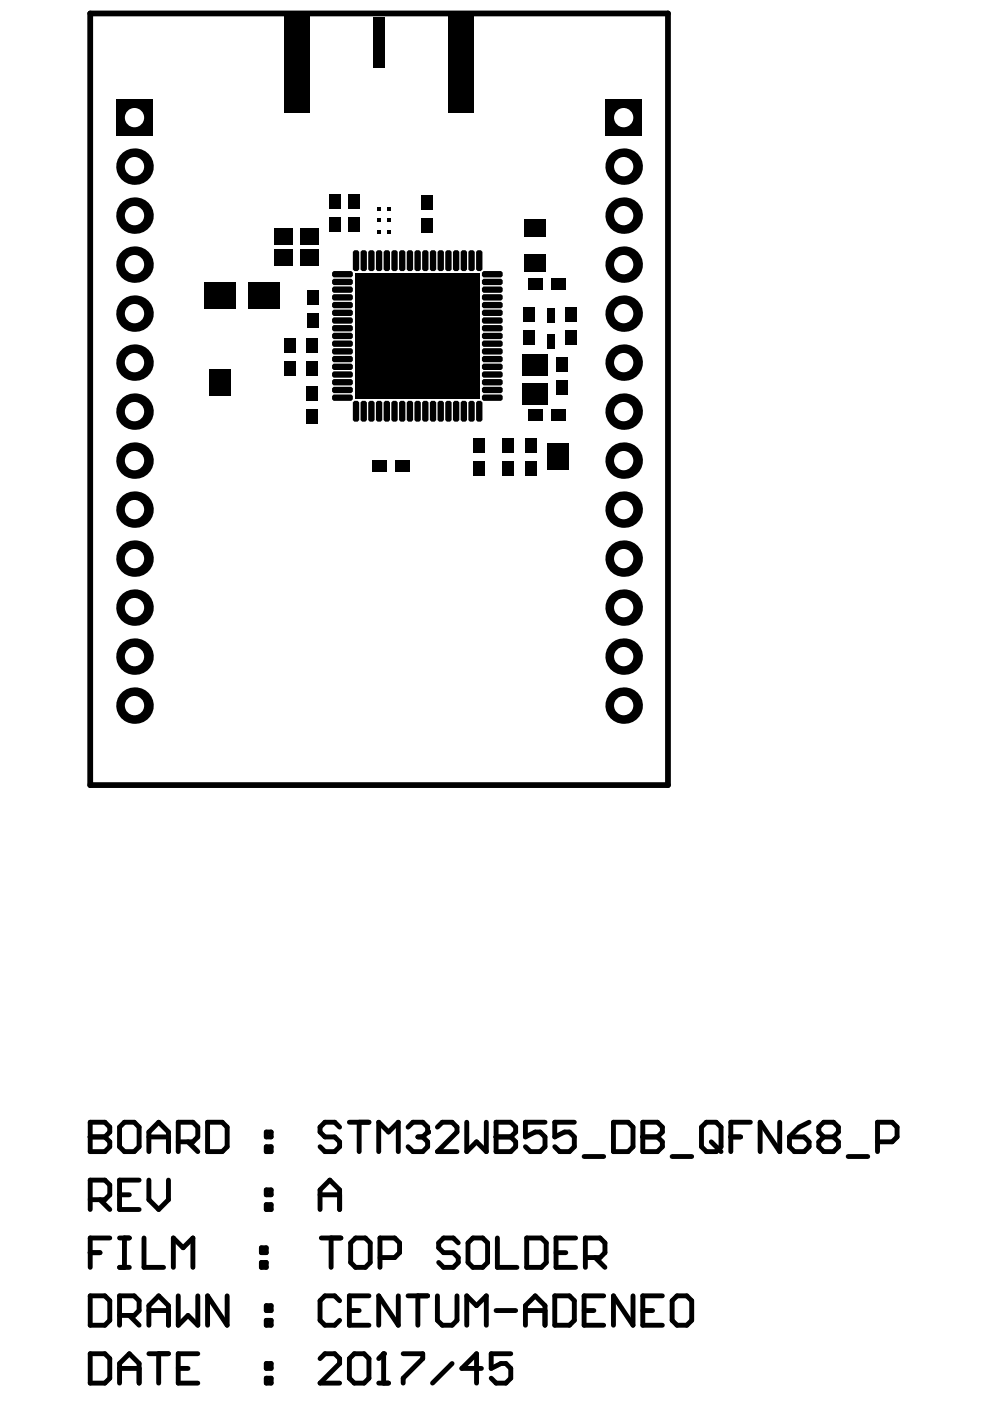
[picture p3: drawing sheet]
<svg xmlns="http://www.w3.org/2000/svg" width="210mm" height="297mm" viewBox="0 0 210 297" stroke-linecap="round" stroke-linejoin="round" font-family="sans-serif">
<g fill="none" stroke="#000" stroke-width="1">
<path d="M19.1 237.9h3.1l1.1 1.1v1l-1.1 1.1 1.1 1v1l-1.1 1.1h-3.1zM26.4 237.9h2.1l1 1.1v4.1l-1 1.1h-2.1l-1.1-1.1v-4.1zM44 237.9h3.1l1.1 1.1v4.1l-1.1 1.1h-3.1zM72 239l-1-1.1h-2.1l-1 1.1v1l1 1.1h2.1l1 1v1l-1 1.1h-2.1l-1-1.1M74.1 237.9h4.1M76.2 237.9v6.3M86.5 239l1.1-1.1h2l1.1 1.1v1l-1.1 1.1M92.7 239l1.1-1.1h2.1l1 1.1v1l-4.2 4.2h4.2M99 237.9v6.3l2-2.1 2.1 2.1v-6.3M105.2 237.9h3.1l1 1.1v1l-1 1.1 1 1v1l-1 1.1h-3.1zM115.6 237.9h-4.2v3.2l2.1-1.1h1l1.1 1.1v2l-1.1 1.1h-2.1l-1-1.1M121.8 237.9h-4.2v3.2l2.1-1.1h1l1.1 1.1v2l-1.1 1.1h-2l-1.1-1.1"/>
<path d="M130.1 237.9h3.1l1 1.1v4.1l-1 1.1h-3.1zM136.3 237.9h3.1l1 1.1v1l-1 1.1 1 1v1l-1 1.1h-3.1zM149.8 237.9h2l1.1 1.1v4.1l-1.1 1.1h-2l-1.1-1.1v-4.1zM159.1 237.9h-4.1v6.3M165.3 237.9v6.3l-4.1-6.3v6.3M171.5 237.9l-2 1.1-2.1 2.1M19.1 254.4h3.1l1.1-1.1v-2.1l-1.1-1h-3.1v6.2M19.1 241.1h3.1M21.2 254.4l2.1 2M25.3 253.3h2.1M29.5 250.2h-4.2v6.2h4.2M31.6 244.2v-4.2l2-2.1 2.1 2.1v4.2"/>
<path d="M31.6 250.2v4.2l2 2 2.1-2v-4.2M31.6 241.1h4.1M37.8 242.1h3.1l1-1v-2.1l-1-1.1h-3.1v6.3M39.9 242.1l2 2.1M56.5 240h1v1.1h-1zM56.5 243.1h1v1.1h-1zM56.5 252.3h1v1h-1zM56.5 255.4h1v1h-1zM67.9 253.3h4.1M67.9 256.4v-4.1l2-2.1 2.1 2.1v4.1M80.3 244.2v-6.3l2.1 2.1 2-2.1v6.3M88.6 241.1h1"/>
<path d="M89.6 241.1l1.1 1v1l-1.1 1.1h-2l-1.1-1.1M105.2 241.1h3.1M123.8 245.2h4.2M136.3 241.1h3.1M142.5 245.2h4.2M150.8 242.1l2.1 2.1M155 241.1h2M167.4 241.1h3.1l1 1v1l-1 1.1h-2.1l-1-1.1zM174.6 241.1l-1 1v1l1 1.1h2.1l1.1-1.1v-1l-1.1-1M174.6 241.1h2.1M174.6 241.1l-1-1.1v-1l1-1.1h2.1l1.1 1.1v1l-1.1 1.1M179.8 245.2h4.2"/>
<path d="M186.1 242.1h3.1l1-1v-2.1l-1-1.1h-3.1v6.3M19.1 274.7h3.1l1.1 1.1v4.1l-1.1 1.1h-3.1zM19.1 265.6h2.1M23.3 262.5h-4.2v6.2M25.3 262.5h2.1M25.3 268.7h2.1M25.3 278.9h3.2l1-1v-2.1l-1-1.1h-3.2v6.3M26.4 262.5v6.2M27.4 278.9l2.1 2.1M30.5 262.5v6.2h4.2M31.6 277.9h4.1M36.8 268.7v-6.2l2 2.1 2.1-2.1v6.2"/>
<path d="M37.8 274.7v6.3l2.1-2.1 2 2.1v-6.3M48.2 274.7v6.3l-4.2-6.3v6.3M55.4 264.6h1.1v1h-1.1zM55.4 267.7h1.1v1h-1.1zM56.5 276.8h1v1.1h-1zM56.5 279.9h1v1.1h-1zM68.1 262.5h4.2M70.2 262.5v6.2M72 275.8l-1-1.1h-2.1l-1 1.1v4.1l1 1.1h2.1l1-1.1M74.1 277.9h2.1M75.4 262.5h2.1l1 1v4.2l-1 1h-2.1l-1.1-1v-4.2zM78.2 274.7h-4.1v6.3h4.1"/>
<path d="M80.6 266.6h3.1l1-1v-2.1l-1-1h-3.1v6.2M84.4 274.7v6.3l-4.1-6.3v6.3M86.5 274.7h4.2M88.6 274.7v6.3M92.7 274.7v5.2l1.1 1.1h2.1l1-1.1v-5.2M97.2 263.5l-1.1-1h-2.1l-1 1v1.1l1 1h2.1l1.1 1v1.1l-1.1 1h-2.1l-1-1M100.3 262.5h2l1.1 1v4.2l-1.1 1h-2l-1.1-1v-4.2zM105.2 277.9h4.1M105.5 262.5v6.2h4.1M111.4 277.9h4.2M111.7 262.5h3.1l1 1v4.2l-1 1h-3.1zM117.6 274.7h3.1l1.1 1.1v4.1l-1.1 1.1h-3.1z"/>
<path d="M117.9 265.6h2.1M122 262.5h-4.1v6.2h4.1M123.8 277.9h2.1M124.1 266.6h3.1l1.1-1v-2.1l-1.1-1h-3.1v6.2M126.2 266.6l2.1 2.1M128 274.7h-4.2v6.3h4.2M134.2 274.7v6.3l-4.1-6.3v6.3M136.3 277.9h2.1M140.4 274.7h-4.1v6.3h4.1M143.5 274.7h2.1l1.1 1.1v4.1l-1.1 1.1h-2.1l-1-1.1v-4.1zM19.1 287h3.1l1.1 1.1v4.1l-1.1 1h-3.1zM25.3 293.2v-4.1l2.1-2.1 2.1 2.1v4.1"/>
<path d="M25.3 290.1h4.2M31.6 281v-4.2l2-2.1 2.1 2.1v4.2M31.6 287h4.1M33.6 287v6.2M37.8 290.1h2.1M41.9 287h-4.1v6.2h4.1M56.5 289.1h1v1h-1zM56.5 292.2h1v1h-1zM67.9 288.1l1-1.1h2.1l1 1.1v1l-4.1 4.1h4.1M75.1 287h2.1l1 1.1v4.1l-1 1h-2.1l-1-1v-4.1zM80.3 293.2h2.1M80.3 288.1l1-1.1v6.2"/>
<path d="M85.5 287h4.1v1.1l-4.1 4.1v1M95.9 289.1l-4.2 4.1M99 281v-6.3l2 2.1 2.1-2.1v6.3M102.1 290.1h-4.2l3.1-3.1v6.2M108.3 287h-4.2v3.1l2.1-1h1.1l1 1v2.1l-1 1h-2.1l-1.1-1M111.4 281v-4.2l2.1-2.1 2.1 2.1v4.2"/>
</g>
<g fill="#000">
<path d="M44.4 78.2h4.4v5.7h-4.4zM116.1 94h4.5v5.7h-4.5z"/>
<circle cx="132.2" cy="128.8" r="3.9"/>
<circle cx="19.1" cy="241.1" r=".52"/>
<circle cx="90.7" cy="240" r=".52"/>
<circle cx="105.2" cy="241.1" r=".52"/>
<circle cx="136.3" cy="241.1" r=".52"/>
<circle cx="81.3" cy="287" r=".52"/>
</g>
<path d="M19.1 2.9h122.5v163.6h-122.5z" fill="none" stroke="#000" stroke-width="1.2"/>
<circle cx="132.2" cy="128.8" r="2.04" fill="#fff"/>
<circle cx="132.2" cy="87.3" r="3.9" fill="#000"/>
<circle cx="132.2" cy="87.3" r="2.04" fill="#fff"/>
<circle cx="132.2" cy="45.7" r="3.9" fill="#000"/>
<circle cx="132.2" cy="45.7" r="2.04" fill="#fff"/>
<circle cx="132.2" cy="139.2" r="3.9" fill="#000"/>
<circle cx="132.2" cy="139.2" r="2.04" fill="#fff"/>
<circle cx="132.2" cy="149.6" r="3.9" fill="#000"/>
<circle cx="132.2" cy="149.6" r="2.04" fill="#fff"/>
<circle cx="132.2" cy="97.7" r="3.9" fill="#000"/>
<circle cx="132.2" cy="97.7" r="2.04" fill="#fff"/>
<circle cx="132.2" cy="108" r="3.9" fill="#000"/>
<circle cx="132.2" cy="108.1" r="2.04" fill="#fff"/>
<circle cx="132.2" cy="66.5" r="3.9" fill="#000"/>
<circle cx="132.2" cy="66.5" r="2.04" fill="#fff"/>
<circle cx="132.2" cy="76.9" r="3.9" fill="#000"/>
<circle cx="132.2" cy="76.9" r="2.04" fill="#fff"/>
<circle cx="132.2" cy="35.3" r="3.9" fill="#000"/>
<circle cx="132.2" cy="35.3" r="2.04" fill="#fff"/>
<path d="M128.4 21.1h7.7v7.7h-7.7z" fill-rule="evenodd" fill="#000"/>
<circle cx="132.2" cy="24.9" r="2.04" fill="#fff"/>
<circle cx="132.2" cy="118.4" r="3.9" fill="#000"/>
<circle cx="132.2" cy="118.4" r="2.04" fill="#fff"/>
<circle cx="132.2" cy="56.1" r="3.9" fill="#000"/>
<circle cx="132.2" cy="56.1" r="2.04" fill="#fff"/>
<circle cx="28.5" cy="128.8" r="3.9" fill="#000"/>
<circle cx="28.5" cy="128.8" r="2.04" fill="#fff"/>
<circle cx="28.5" cy="87.3" r="3.9" fill="#000"/>
<circle cx="28.5" cy="87.3" r="2.04" fill="#fff"/>
<circle cx="28.5" cy="45.7" r="3.9" fill="#000"/>
<circle cx="28.5" cy="45.7" r="2.04" fill="#fff"/>
<circle cx="28.5" cy="139.2" r="3.9" fill="#000"/>
<circle cx="28.5" cy="139.2" r="2.04" fill="#fff"/>
<circle cx="28.5" cy="149.6" r="3.9" fill="#000"/>
<circle cx="28.5" cy="149.6" r="2.04" fill="#fff"/>
<circle cx="28.5" cy="97.7" r="3.9" fill="#000"/>
<circle cx="28.5" cy="97.7" r="2.04" fill="#fff"/>
<circle cx="28.5" cy="108" r="3.9" fill="#000"/>
<circle cx="28.5" cy="108.1" r="2.04" fill="#fff"/>
<circle cx="28.5" cy="66.5" r="3.9" fill="#000"/>
<circle cx="28.5" cy="66.5" r="2.04" fill="#fff"/>
<circle cx="28.5" cy="76.9" r="3.9" fill="#000"/>
<circle cx="28.5" cy="76.9" r="2.04" fill="#fff"/>
<circle cx="28.5" cy="35.3" r="3.9" fill="#000"/>
<circle cx="28.5" cy="35.3" r="2.04" fill="#fff"/>
<path d="M24.6 21.1h7.8v7.7h-7.8z" fill-rule="evenodd" fill="#000"/>
<circle cx="28.5" cy="24.9" r="2.04" fill="#fff"/>
<circle cx="28.5" cy="118.4" r="3.9" fill="#000"/>
<circle cx="28.5" cy="118.4" r="2.04" fill="#fff"/>
<circle cx="28.5" cy="56.1" r="3.9" fill="#000"/>
<circle cx="28.5" cy="56.1" r="2.04" fill="#fff"/>
<g fill="#000">
<path d="M79.2 3.8h2.4v10.6h-2.4z" fill-rule="evenodd"/>
<path d="M60.4 3.5h5.3v20.5h-5.3z" fill-rule="evenodd"/>
<path d="M95.1 3.5h5.3v20.5h-5.3z" fill-rule="evenodd"/>
<path d="M58.2 52.8h3.9v3.5h-3.9z" fill-rule="evenodd"/>
<path d="M58.2 48.5h3.9v3.5h-3.9z" fill-rule="evenodd"/>
<path d="M63.8 52.8h3.8v3.5h-3.8z" fill-rule="evenodd"/>
<path d="M63.8 48.5h3.8v3.5h-3.8z" fill-rule="evenodd"/>
<path d="M69.7 41.2h2.5v3h-2.5z" fill-rule="evenodd"/>
<path d="M69.7 46.1h2.5v3h-2.5z" fill-rule="evenodd"/>
<path d="M70.7 59.1h3.8l.3 .3v.7l-.3 .3h-3.8l-.3-.3v-.7z" fill-rule="evenodd"/>
<path d="M70.7 57.5h3.8l.3 .3v.7l-.3 .3h-3.8l-.3-.3v-.7z" fill-rule="evenodd"/>
<path d="M75.1 53.1h.7l.4 .3v3.7l-.4 .4h-.7l-.3-.4v-3.7z" fill-rule="evenodd"/>
<path d="M73.8 46.1h2.5v3h-2.5z" fill-rule="evenodd"/>
<path d="M73.8 41.2h2.5v3h-2.5z" fill-rule="evenodd"/>
<path d="M76.8 53.1h.7l.3 .3v3.7l-.3 .4h-.7l-.4-.4v-3.7z" fill-rule="evenodd"/>
<path d="M78.4 53.1h.7l.3 .3v3.7l-.3 .4h-.7l-.3-.4v-3.7z" fill-rule="evenodd"/>
<path d="M80 46.3h.8v.8h-.8z" fill-rule="evenodd"/>
<path d="M80 48.7h.8v.8h-.8z" fill-rule="evenodd"/>
<path d="M80 43.9h.8v.8h-.8z" fill-rule="evenodd"/>
<path d="M80 53.1h.7l.4 .3v3.7l-.4 .4h-.7l-.3-.4v-3.7z" fill-rule="evenodd"/>
<path d="M82 46.3h.9v.8h-.9z" fill-rule="evenodd"/>
<path d="M82 48.7h.9v.8h-.9z" fill-rule="evenodd"/>
<path d="M82 43.9h.9v.8h-.9z" fill-rule="evenodd"/>
<path d="M81.7 53.1h.7l.3 .3v3.7l-.3 .4h-.7l-.4-.4v-3.7z" fill-rule="evenodd"/>
<path d="M83.3 53.1h.7l.3 .3v3.7l-.3 .4h-.7l-.3-.4v-3.7z" fill-rule="evenodd"/>
<path d="M84.9 53.1h.7l.4 .3v3.7l-.4 .4h-.7l-.3-.4v-3.7z" fill-rule="evenodd"/>
<path d="M86.6 53.1h.7l.3 .3v3.7l-.3 .4h-.7l-.4-.4v-3.7z" fill-rule="evenodd"/>
<path d="M88.2 53.1h.7l.3 .3v3.7l-.3 .4h-.7l-.3-.4v-3.7z" fill-rule="evenodd"/>
<path d="M89.2 46.3h2.5v3h-2.5z" fill-rule="evenodd"/>
<path d="M89.2 41.4h2.5v3h-2.5z" fill-rule="evenodd"/>
<path d="M89.8 53.1h.7l.4 .3v3.7l-.4 .4h-.7l-.3-.4v-3.7z" fill-rule="evenodd"/>
<path d="M91.5 53.1h.7l.3 .3v3.7l-.3 .4h-.7l-.4-.4v-3.7z" fill-rule="evenodd"/>
<path d="M93.1 53.1h.7l.3 .3v3.7l-.3 .4h-.7l-.3-.4v-3.7z" fill-rule="evenodd"/>
<path d="M94.7 53.1h.7l.4 .3v3.7l-.4 .4h-.7l-.3-.4v-3.7z" fill-rule="evenodd"/>
<path d="M96.4 53.1h.6l.4 .3v3.7l-.4 .4h-.6l-.4-.4v-3.7z" fill-rule="evenodd"/>
<path d="M98 53.1h.7l.3 .3v3.7l-.3 .4h-.7l-.3-.4v-3.7z" fill-rule="evenodd"/>
<path d="M99.6 53.1h.7l.4 .3v3.7l-.4 .4h-.7l-.3-.4v-3.7z" fill-rule="evenodd"/>
<path d="M101.3 53.1h.7l.3 .3v3.7l-.3 .4h-.7l-.4-.4v-3.7z" fill-rule="evenodd"/>
<path d="M102.5 59.1h3.7l.4 .3v.7l-.4 .4h-3.7l-.3-.4v-.7z" fill-rule="evenodd"/>
<path d="M102.5 57.5h3.8l.3 .3v.7l-.3 .3h-3.8l-.3-.3v-.7z" fill-rule="evenodd"/>
<path d="M112 58.9h3v2.5h-3z" fill-rule="evenodd"/>
<path d="M111.2 53.8h4.5v3.7h-4.5z" fill-rule="evenodd"/>
<path d="M111.2 46.5h4.5v3.6h-4.5z" fill-rule="evenodd"/>
<path d="M116.9 58.9h3v2.5h-3z" fill-rule="evenodd"/>
<path d="M43.3 59.8h6.6v5.6h-6.6z" fill-rule="evenodd"/>
<path d="M52.6 59.8h6.7v5.6h-6.7z" fill-rule="evenodd"/>
<path d="M60.1 76.6h2.5v3.1h-2.5z" fill-rule="evenodd"/>
<path d="M60.1 71.7h2.5v3.1h-2.5z" fill-rule="evenodd"/>
<path d="M65.1 61.6h2.5v3h-2.5z" fill-rule="evenodd"/>
<path d="M65.1 66.5h2.5v3h-2.5z" fill-rule="evenodd"/>
<path d="M64.8 76.7h2.5v3h-2.5z" fill-rule="evenodd"/>
<path d="M64.8 71.8h2.5v3h-2.5z" fill-rule="evenodd"/>
<path d="M70.7 78.7h3.8l.3 .4v.6l-.3 .4h-3.8l-.3-.4v-.6z" fill-rule="evenodd"/>
<path d="M70.7 77.1h3.8l.3 .3v.7l-.3 .3h-3.8l-.3-.3v-.7z" fill-rule="evenodd"/>
<path d="M70.7 75.5h3.8l.3 .3v.7l-.3 .3h-3.8l-.3-.3v-.7z" fill-rule="evenodd"/>
<path d="M70.7 72.2h3.8l.3 .3v.7l-.3 .3h-3.8l-.3-.3v-.7z" fill-rule="evenodd"/>
<path d="M70.7 70.6h3.8l.3 .3v.7l-.3 .3h-3.8l-.3-.3v-.7z" fill-rule="evenodd"/>
<path d="M70.7 68.9h3.8l.3 .4v.6l-.3 .4h-3.8l-.3-.4v-.6z" fill-rule="evenodd"/>
<path d="M70.7 67.3h3.8l.3 .3v.7l-.3 .3h-3.8l-.3-.3v-.7z" fill-rule="evenodd"/>
<path d="M70.7 64h3.8l.3 .3v.7l-.3 .4h-3.8l-.3-.4v-.7z" fill-rule="evenodd"/>
<path d="M70.7 62.4h3.8l.3 .3v.7l-.3 .3h-3.8l-.3-.3v-.7z" fill-rule="evenodd"/>
<path d="M70.7 60.7h3.8l.3 .4v.6l-.3 .4h-3.8l-.3-.4v-.6z" fill-rule="evenodd"/>
<path d="M70.7 73.8h3.8l.3 .4v.6l-.3 .4h-3.8l-.3-.4v-.6z" fill-rule="evenodd"/>
<path d="M70.7 65.6h3.8l.3 .4v.7l-.3 .3h-3.8l-.3-.3v-.7z" fill-rule="evenodd"/>
<path d="M102.5 75.5h3.7l.4 .3v.7l-.4 .3h-3.7l-.3-.3v-.7z" fill-rule="evenodd"/>
<path d="M102.5 77.1h3.7l.4 .3v.7l-.4 .3h-3.7l-.3-.3v-.7z" fill-rule="evenodd"/>
<path d="M102.5 78.7h3.7l.4 .4v.6l-.4 .4h-3.7l-.3-.4v-.6z" fill-rule="evenodd"/>
<path d="M102.5 67.3h3.7l.4 .3v.7l-.4 .3h-3.7l-.3-.3v-.7z" fill-rule="evenodd"/>
<path d="M102.5 68.9h3.7l.4 .4v.6l-.4 .4h-3.7l-.3-.4v-.6z" fill-rule="evenodd"/>
<path d="M102.5 70.6h3.7l.4 .3v.7l-.4 .3h-3.7l-.3-.3v-.7z" fill-rule="evenodd"/>
<path d="M102.5 72.2h3.7l.4 .3v.7l-.4 .3h-3.7l-.3-.3v-.7z" fill-rule="evenodd"/>
<path d="M102.5 60.7h3.7l.4 .4v.6l-.4 .4h-3.7l-.3-.4v-.6z" fill-rule="evenodd"/>
<path d="M102.5 62.4h3.7l.4 .3v.7l-.4 .3h-3.7l-.3-.3v-.7z" fill-rule="evenodd"/>
<path d="M102.5 64h3.7l.4 .3v.7l-.4 .4h-3.7l-.3-.4v-.7z" fill-rule="evenodd"/>
<path d="M102.5 65.6h3.8l.3 .4v.7l-.3 .3h-3.8l-.3-.3v-.7z" fill-rule="evenodd"/>
<path d="M102.5 73.8h3.8l.3 .4v.6l-.3 .4h-3.8l-.3-.4v-.6z" fill-rule="evenodd"/>
<path d="M110.7 75.1h5.5v4.5h-5.5z" fill-rule="evenodd"/>
<path d="M110.9 70.1h2.5v3h-2.5z" fill-rule="evenodd"/>
<path d="M110.9 65.2h2.5v3h-2.5z" fill-rule="evenodd"/>
<path d="M115.9 71h1.6v3h-1.6z" fill-rule="evenodd"/>
<path d="M115.9 65.4h1.6v3.1h-1.6z" fill-rule="evenodd"/>
<path d="M117.9 75.8h2.5v3.1h-2.5z" fill-rule="evenodd"/>
<path d="M119.8 70.1h2.4v3h-2.4z" fill-rule="evenodd"/>
<path d="M119.8 65.2h2.4v3h-2.4z" fill-rule="evenodd"/>
<path d="M64.8 86.9h2.5v3h-2.5z" fill-rule="evenodd"/>
<path d="M64.8 82h2.5v3h-2.5z" fill-rule="evenodd"/>
<path d="M70.7 83.6h3.8l.3 .4v.7l-.3 .3h-3.8l-.3-.3v-.7z" fill-rule="evenodd"/>
<path d="M70.7 80.4h3.8l.3 .3v.7l-.3 .3h-3.8l-.3-.3v-.7z" fill-rule="evenodd"/>
<path d="M70.7 82h3.8l.3 .3v.7l-.3 .4h-3.8l-.3-.4v-.7z" fill-rule="evenodd"/>
<path d="M75.1 85h.7l.4 .3v3.8l-.4 .3h-.7l-.3-.3v-3.8z" fill-rule="evenodd"/>
<path d="M76.8 85h.7l.3 .3v3.8l-.3 .3h-.7l-.4-.3v-3.8z" fill-rule="evenodd"/>
<path d="M78.4 85h.7l.3 .3v3.8l-.3 .3h-.7l-.3-.3v-3.8z" fill-rule="evenodd"/>
<path d="M80 85h.7l.4 .3v3.8l-.4 .3h-.7l-.3-.3v-3.8z" fill-rule="evenodd"/>
<path d="M78.9 97.5h3v2.5h-3z" fill-rule="evenodd"/>
<path d="M81.7 85h.7l.3 .3v3.8l-.3 .3h-.7l-.4-.3v-3.8z" fill-rule="evenodd"/>
<path d="M83.3 85h.7l.3 .3v3.8l-.3 .3h-.7l-.3-.3v-3.8z" fill-rule="evenodd"/>
<path d="M84.9 85h.7l.4 .3v3.8l-.4 .3h-.7l-.3-.3v-3.8z" fill-rule="evenodd"/>
<path d="M83.8 97.5h3v2.5h-3z" fill-rule="evenodd"/>
<path d="M86.6 85h.7l.3 .3v3.8l-.3 .3h-.7l-.4-.3v-3.8z" fill-rule="evenodd"/>
<path d="M88.2 85h.7l.3 .3v3.8l-.3 .3h-.7l-.3-.3v-3.8z" fill-rule="evenodd"/>
<path d="M89.8 85h.7l.4 .3v3.8l-.4 .3h-.7l-.3-.3v-3.8z" fill-rule="evenodd"/>
<path d="M91.5 85h.7l.3 .3v3.8l-.3 .3h-.7l-.4-.3v-3.8z" fill-rule="evenodd"/>
<path d="M93.1 85h.7l.3 .3v3.8l-.3 .3h-.7l-.3-.3v-3.8z" fill-rule="evenodd"/>
<path d="M94.7 85h.7l.4 .3v3.8l-.4 .3h-.7l-.3-.3v-3.8z" fill-rule="evenodd"/>
<path d="M96.4 85h.6l.4 .3v3.8l-.4 .3h-.6l-.4-.3v-3.8z" fill-rule="evenodd"/>
<path d="M98 85h.7l.3 .3v3.8l-.3 .3h-.7l-.3-.3v-3.8z" fill-rule="evenodd"/>
<path d="M99.6 85h.7l.4 .3v3.8l-.4 .3h-.7l-.3-.3v-3.8z" fill-rule="evenodd"/>
<path d="M75.3 58h26.5v26.5h-26.5z" fill-rule="evenodd"/>
<path d="M101.3 85h.7l.3 .3v3.8l-.3 .3h-.7l-.4-.3v-3.8z" fill-rule="evenodd"/>
<path d="M100.4 93h2.5v3h-2.5z" fill-rule="evenodd"/>
<path d="M100.4 97.9h2.5v3h-2.5z" fill-rule="evenodd"/>
<path d="M106.5 93h2.5v3h-2.5z" fill-rule="evenodd"/>
<path d="M102.5 83.6h3.7l.4 .4v.7l-.4 .3h-3.7l-.3-.3v-.7z" fill-rule="evenodd"/>
<path d="M102.5 80.4h3.7l.4 .3v.7l-.4 .3h-3.7l-.3-.3v-.7z" fill-rule="evenodd"/>
<path d="M102.5 82h3.8l.3 .3v.7l-.3 .4h-3.8l-.3-.4v-.7z" fill-rule="evenodd"/>
<path d="M110.7 81.2h5.5v4.5h-5.5z" fill-rule="evenodd"/>
<path d="M112 86.7h3v2.5h-3z" fill-rule="evenodd"/>
<path d="M111.4 93h2.5v3h-2.5z" fill-rule="evenodd"/>
<path d="M111.4 97.9h2.5v3h-2.5z" fill-rule="evenodd"/>
<path d="M116.8 86.7h3v2.5h-3z" fill-rule="evenodd"/>
<path d="M117.9 80.7h2.5v3.1h-2.5z" fill-rule="evenodd"/>
<path d="M106.5 97.9h2.5v3h-2.5z" fill-rule="evenodd"/>
</g>
<g fill="#000">
<circle cx="46.6" cy="79.3" r=".52"/>
<circle cx="46.6" cy="83.4" r=".52"/>
<circle cx="118.4" cy="98.6" r=".52"/>
<circle cx="118.4" cy="94.5" r=".52"/>
</g>
</svg>
